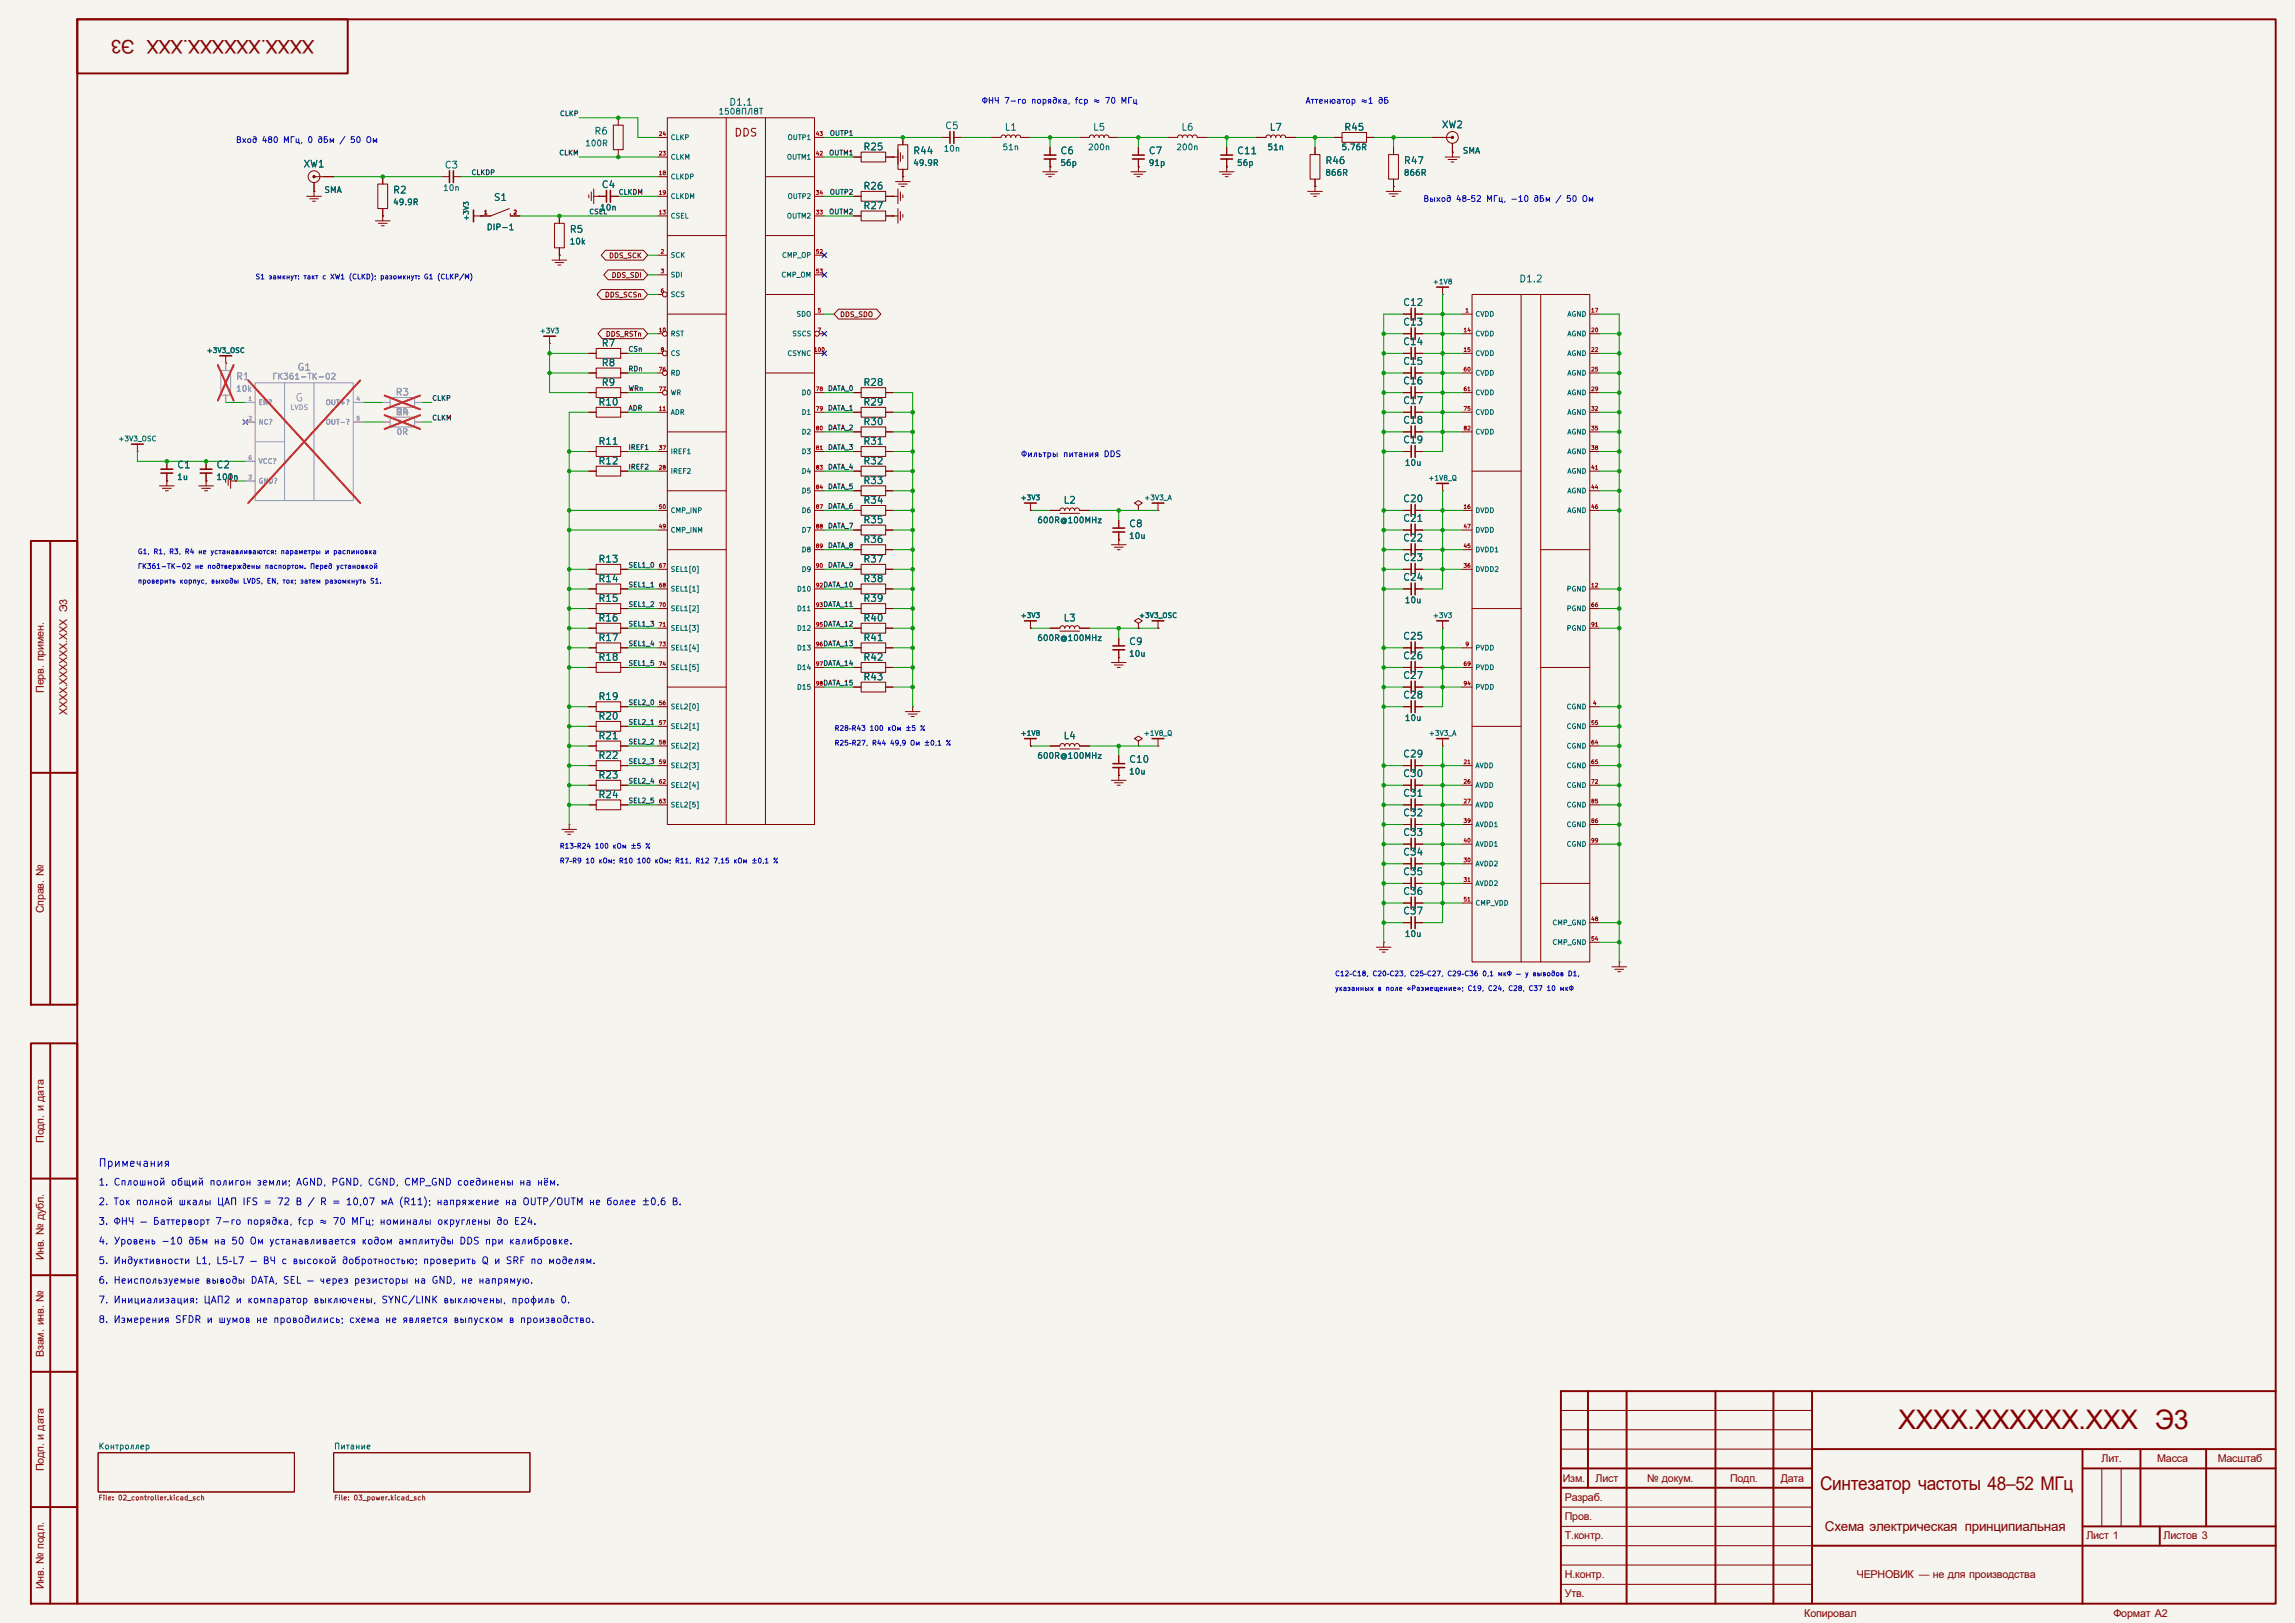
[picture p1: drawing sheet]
<svg xmlns="http://www.w3.org/2000/svg" width="594mm" height="420mm" viewBox="0 0 594 420" stroke-linecap="round" stroke-linejoin="round" font-family="sans-serif">
<defs><g id="words">
<text font-size="7" fill="#840000" x="491.3" y="369.7">ХХХХ.ХХХХХХ.ХХХ Э3</text>
<g font-size="4.9" fill="#840000">
<text x="81.4" y="10.4" transform="rotate(-180 81.4 10.4)">ХХХХ.ХХХХХХ.ХХХ Э3</text>
<text x="471.1" y="385.5">Синтезатор частоты 48–52 МГц</text>
</g>
<text font-size="3.5" fill="#840000" x="472.3" y="396.1">Схема электрическая принципиальная</text>
<g font-size="2.8" fill="#840000">
<text x="11.4" y="179.3" transform="rotate(-90 11.4 179.3)">Перв. примен.</text>
<text x="17.4" y="185.1" transform="rotate(-90 17.4 185.1)">ХХХХ.ХХХХХХ.ХХХ Э3</text>
<text x="11.4" y="236.3" transform="rotate(-90 11.4 236.3)">Справ. №</text>
<text x="11.4" y="295.7" transform="rotate(-90 11.4 295.7)">Подп. и дата</text>
<text x="11.4" y="326.2" transform="rotate(-90 11.4 326.2)">Инв. № дубл.</text>
<text x="11.4" y="351.2" transform="rotate(-90 11.4 351.2)">Взам. инв. №</text>
<text x="11.4" y="380.7" transform="rotate(-90 11.4 380.7)">Подп. и дата</text>
<text x="404.5" y="383.4">Изм.</text>
<text x="413" y="383.4">Лист</text>
<text x="426.4" y="383.4">№ докум.</text>
<text x="447.8" y="383.4">Подп.</text>
<text x="460.9" y="383.4">Дата</text>
<text x="543.9" y="378.4">Лит.</text>
<text x="558.4" y="378.4">Масса</text>
<text x="574" y="378.4">Масштаб</text>
<text x="405" y="388.4">Разраб.</text>
<text x="405" y="393.4">Пров.</text>
<text x="405" y="398.4">Т.контр.</text>
<text x="540" y="398.4">Лист 1</text>
<text x="560" y="398.4">Листов 3</text>
<text x="11.4" y="411.2" transform="rotate(-90 11.4 411.2)">Инв. № подл.</text>
<text x="405" y="408.4">Н.контр.</text>
<text x="405" y="413.4">Утв.</text>
<text x="480.6" y="408.4">ЧЕРНОВИК — не для производства</text>
<text x="467" y="418.4">Копировал</text>
<text x="547" y="418.4">Формат A2</text>
</g>
<text font-size="2" fill="#840000" x="189.9" y="35.8">DDS</text>
<text font-size="2" fill="#9c9b98" x="76.3" y="104.4">G</text>
<text font-size="2" fill="#0000c2" x="25.3" y="302.4">Примечания</text>
<g font-size="1.8" fill="#006464">
<text x="188.6" y="27.8">D1.1</text>
<text x="153.7" y="35.3">R6</text>
<text x="244.5" y="33.9">C5</text>
<text x="259.9" y="34.2">L1</text>
<text x="282.7" y="34.2">L5</text>
<text x="305.6" y="34.2">L6</text>
<text x="328.5" y="34.2">L7</text>
<text x="347.8" y="34.2">R45</text>
<text x="373" y="33.6">XW2</text>
<text x="223.3" y="39.3">R25</text>
<text x="236.2" y="40.3">R44</text>
<text x="274.3" y="40.3">C6</text>
<text x="297.2" y="40.3">C7</text>
<text x="320" y="40.3">C11</text>
<text x="78.4" y="43.8">XW1</text>
<text x="114.9" y="44">C3</text>
<text x="342.9" y="42.9">R46</text>
<text x="363.2" y="42.9">R47</text>
<text x="101.6" y="50.5">R2</text>
<text x="127.7" y="52.4">S1</text>
<text x="155.6" y="49.1">C4</text>
<text x="223.3" y="49.5">R26</text>
<text x="223.3" y="54.6">R27</text>
<text x="147.3" y="60.7">R5</text>
<text x="393.1" y="73.5">D1.2</text>
<text x="363" y="79.6">C12</text>
<text x="363" y="89.7">C14</text>
<text x="363" y="84.7">C13</text>
<text x="155.6" y="90.1">R7</text>
<text x="155.6" y="95.2">R8</text>
<text x="363" y="94.8">C15</text>
<text x="155.6" y="100.3">R9</text>
<text x="223.3" y="100.3">R28</text>
<text x="363" y="99.9">C16</text>
<text x="154.7" y="105.4">R10</text>
<text x="223.3" y="105.4">R29</text>
<text x="363" y="105">C17</text>
<text x="223.3" y="110.4">R30</text>
<text x="363" y="110.1">C18</text>
<text x="154.7" y="115.5">R11</text>
<text x="223.3" y="115.5">R31</text>
<text x="363" y="115.1">C19</text>
<text x="45.7" y="121.6">C1</text>
<text x="55.9" y="121.6">C2</text>
<text x="154.7" y="120.6">R12</text>
<text x="223.3" y="120.6">R32</text>
<text x="223.3" y="125.7">R33</text>
<text x="223.3" y="130.8">R34</text>
<text x="275.1" y="130.8">L2</text>
<text x="363" y="130.4">C20</text>
<text x="223.3" y="135.8">R35</text>
<text x="292.1" y="136.9">C8</text>
<text x="363" y="135.5">C21</text>
<text x="223.3" y="140.9">R36</text>
<text x="363" y="140.5">C22</text>
<text x="154.7" y="146">R13</text>
<text x="223.3" y="146">R37</text>
<text x="363" y="145.6">C23</text>
<text x="154.7" y="151.1">R14</text>
<text x="223.3" y="151.1">R38</text>
<text x="363" y="150.7">C24</text>
<text x="154.7" y="156.2">R15</text>
<text x="154.7" y="161.2">R16</text>
<text x="223.3" y="156.2">R39</text>
<text x="223.3" y="161.2">R40</text>
<text x="275.1" y="161.2">L3</text>
<text x="154.7" y="166.3">R17</text>
<text x="223.3" y="166.3">R41</text>
<text x="292.1" y="167.3">C9</text>
<text x="363" y="165.9">C25</text>
<text x="154.7" y="171.4">R18</text>
<text x="223.3" y="171.4">R42</text>
<text x="363" y="171">C26</text>
<text x="223.3" y="176.5">R43</text>
<text x="363" y="176.1">C27</text>
<text x="154.7" y="181.6">R19</text>
<text x="363" y="181.2">C28</text>
<text x="154.7" y="186.6">R20</text>
<text x="154.7" y="191.7">R21</text>
<text x="275.1" y="191.7">L4</text>
<text x="154.7" y="196.8">R22</text>
<text x="292.1" y="197.8">C10</text>
<text x="363" y="196.4">C29</text>
<text x="154.7" y="201.9">R23</text>
<text x="363" y="201.5">C30</text>
<text x="154.7" y="207">R24</text>
<text x="363" y="206.6">C31</text>
<text x="363" y="211.7">C32</text>
<text x="363" y="216.7">C33</text>
<text x="363" y="221.8">C34</text>
<text x="363" y="226.9">C35</text>
<text x="363" y="232">C36</text>
<text x="363" y="237.1">C37</text>
</g>
<g font-size="1.8" fill="#939391">
<text x="60.9" y="98.8">R1</text>
<text x="76.8" y="96.3">G1</text>
<text x="102.2" y="107.9">R4</text>
<text x="102.2" y="102.8">R3</text>
</g>
<g font-size="1.8" fill="#0000c2">
<text x="25.3" y="307.2">1. Сплошной общий полигон земли; AGND, PGND, CGND, CMP_GND соединены на нём.</text>
<text x="25.3" y="312.3">2. Ток полной шкалы ЦАП IFS = 72 В / R = 10,07 мА (R11); напряжение на OUTP/OUTM не более ±0,6 В.</text>
<text x="25.3" y="317.4">3. ФНЧ — Баттерворт 7-го порядка, fср ≈ 70 МГц; номиналы округлены до E24.</text>
<text x="25.3" y="322.5">4. Уровень −10 дБм на 50 Ом устанавливается кодом амплитуды DDS при калибровке.</text>
<text x="25.3" y="327.5">5. Индуктивности L1, L5–L7 — ВЧ с высокой добротностью; проверить Q и SRF по моделям.</text>
<text x="25.3" y="332.6">6. Неиспользуемые выводы DATA, SEL — через резисторы на GND, не напрямую.</text>
<text x="25.3" y="337.7">7. Инициализация: ЦАП2 и компаратор выключены, SYNC/LINK выключены, профиль 0.</text>
<text x="25.3" y="342.8">8. Измерения SFDR и шумов не проводились; схема не является выпуском в производство.</text>
</g>
<g font-size="1.5" fill="#0000c2">
<text x="253.9" y="27.2">ФНЧ 7-го порядка, fср ≈ 70 МГц</text>
<text x="337.8" y="27.2">Аттенюатор ≈1 дБ</text>
<text x="60.9" y="37.4">Вход 480 МГц, 0 дБм / 50 Ом</text>
<text x="368.2" y="52.6">Выход 48–52 МГц, −10 дБм / 50 Ом</text>
<text x="264.1" y="118.6">Фильтры питания DDS</text>
</g>
<g font-size="1.5" fill="#006464">
<text x="185.8" y="30">1508ПЛ8Т</text>
<text x="151.3" y="38.2">100R</text>
<text x="244.1" y="39.6">10n</text>
<text x="259.3" y="39.2">51n</text>
<text x="281.5" y="39.2">200n</text>
<text x="304.3" y="39.2">200n</text>
<text x="327.9" y="39.2">51n</text>
<text x="347.1" y="39.2">5.76R</text>
<text x="378.4" y="40.1">SMA</text>
<text x="236.2" y="43.3">49.9R</text>
<text x="274.3" y="43.3">56p</text>
<text x="297.2" y="43.3">91p</text>
<text x="320" y="43.3">56p</text>
<text x="342.9" y="45.8">866R</text>
<text x="363.2" y="45.8">866R</text>
<text x="83.8" y="50.3">SMA</text>
<text x="101.6" y="53.5">49.9R</text>
<text x="114.5" y="49.8">10n</text>
<text x="125.8" y="59.9">DIP-1</text>
<text x="155.2" y="54.9">10n</text>
<text x="147.3" y="63.6">10k</text>
<text x="45.7" y="124.6">1u</text>
<text x="55.9" y="124.6">100n</text>
<text x="363.5" y="120.9">10u</text>
<text x="268.3" y="135.8">600R@100MHz</text>
<text x="292.1" y="139.8">10u</text>
<text x="363.5" y="156.5">10u</text>
<text x="268.3" y="166.2">600R@100MHz</text>
<text x="292.1" y="170.3">10u</text>
<text x="363.5" y="186.9">10u</text>
<text x="268.3" y="196.7">600R@100MHz</text>
<text x="292.1" y="200.8">10u</text>
<text x="363.5" y="242.8">10u</text>
<text x="25.3" y="375.4">Контроллер</text>
<text x="86.3" y="375.4">Питание</text>
</g>
<g font-size="1.5" fill="#939391">
<text x="60.9" y="101.7">10k</text>
<text x="70.3" y="98.6">ГК361-ТК-02</text>
<text x="102.5" y="107.8">0R</text>
<text x="102.5" y="112.9">0R</text>
</g>
<g font-size="1.3" fill="#0f0f0f">
<text x="144.8" y="30.4">CLKP</text>
<text x="214.6" y="35.4">OUTP1</text>
<text x="144.6" y="40.5">CLKM</text>
<text x="214.5" y="40.5">OUTM1</text>
<text x="121.9" y="45.6">CLKDP</text>
<text x="160" y="50.7">CLKDM</text>
<text x="214.6" y="50.7">OUTP2</text>
<text x="152.4" y="55.8">CSEL</text>
<text x="214.5" y="55.8">OUTM2</text>
<text x="162.5" y="91.3">CSn</text>
<text x="162.5" y="96.4">RDn</text>
<text x="162.5" y="101.5">WRn</text>
<text x="214.2" y="101.5">DATA_0</text>
<text x="111.7" y="104">CLKP</text>
<text x="162.5" y="106.6">ADR</text>
<text x="214.2" y="106.6">DATA_1</text>
<text x="111.7" y="109.1">CLKM</text>
<text x="214.2" y="111.6">DATA_2</text>
<text x="162.5" y="116.7">IREF1</text>
<text x="214.2" y="116.7">DATA_3</text>
<text x="162.5" y="121.8">IREF2</text>
<text x="214.2" y="121.8">DATA_4</text>
<text x="214.2" y="126.9">DATA_5</text>
<text x="214.2" y="132">DATA_6</text>
<text x="214.2" y="137">DATA_7</text>
<text x="214.2" y="142.1">DATA_8</text>
<text x="162.5" y="147.2">SEL1_0</text>
<text x="214.2" y="147.2">DATA_9</text>
<text x="162.5" y="152.3">SEL1_1</text>
<text x="213" y="152.3">DATA_10</text>
<text x="162.5" y="157.4">SEL1_2</text>
<text x="213" y="157.4">DATA_11</text>
<text x="162.5" y="162.4">SEL1_3</text>
<text x="162.5" y="167.5">SEL1_4</text>
<text x="213" y="167.5">DATA_13</text>
<text x="213" y="162.4">DATA_12</text>
<text x="162.5" y="172.6">SEL1_5</text>
<text x="213" y="172.6">DATA_14</text>
<text x="213" y="177.7">DATA_15</text>
<text x="162.5" y="182.8">SEL2_0</text>
<text x="162.5" y="187.8">SEL2_1</text>
<text x="162.5" y="192.9">SEL2_2</text>
<text x="162.5" y="198">SEL2_3</text>
<text x="162.5" y="203.1">SEL2_4</text>
<text x="162.5" y="208.2">SEL2_5</text>
</g>
<g font-size="1.3" fill="#006464">
<text x="173.5" y="41.6">CLKM</text>
<text x="173.5" y="36.5">CLKP</text>
<text x="203.5" y="41.6">OUTM1</text>
<text x="203.7" y="36.5">OUTP1</text>
<text x="173.5" y="46.7">CLKDP</text>
<text x="173.5" y="51.8">CLKDM</text>
<text x="203.7" y="51.8">OUTP2</text>
<text x="121.6" y="57.3" transform="rotate(-90 121.6 57.3)">+3V3</text>
<text x="173.5" y="56.8">CSEL</text>
<text x="203.5" y="56.8">OUTM2</text>
<text x="173.5" y="67">SCK</text>
<text x="202.3" y="67">CMP_OP</text>
<text x="173.5" y="72.1">SDI</text>
<text x="173.5" y="77.2">SCS</text>
<text x="202.1" y="72.1">CMP_OM</text>
<text x="370.7" y="73.9">+1V8</text>
<text x="206" y="82.2">SDO</text>
<text x="381.7" y="82.2">CVDD</text>
<text x="405.5" y="82.2">AGND</text>
<text x="139.6" y="86.6">+3V3</text>
<text x="173.5" y="87.3">RST</text>
<text x="204.9" y="87.3">SSCS</text>
<text x="381.7" y="87.3">CVDD</text>
<text x="405.5" y="87.3">AGND</text>
<text x="53.4" y="91.6">+3V3_OSC</text>
<text x="173.5" y="92.4">CS</text>
<text x="203.7" y="92.4">CSYNC</text>
<text x="381.7" y="92.4">CVDD</text>
<text x="405.5" y="92.4">AGND</text>
<text x="173.5" y="97.5">RD</text>
<text x="381.7" y="97.5">CVDD</text>
<text x="405.5" y="97.5">AGND</text>
<text x="173.5" y="107.6">ADR</text>
<text x="173.5" y="102.6">WR</text>
<text x="207.4" y="102.6">D0</text>
<text x="207.4" y="107.6">D1</text>
<text x="381.7" y="102.6">CVDD</text>
<text x="381.7" y="107.6">CVDD</text>
<text x="405.5" y="102.6">AGND</text>
<text x="405.5" y="107.6">AGND</text>
<text x="207.4" y="112.7">D2</text>
<text x="381.7" y="112.7">CVDD</text>
<text x="405.5" y="112.7">AGND</text>
<text x="30.5" y="114.5">+3V3_OSC</text>
<text x="173.5" y="117.8">IREF1</text>
<text x="207.4" y="117.8">D3</text>
<text x="405.5" y="117.8">AGND</text>
<text x="173.5" y="122.9">IREF2</text>
<text x="207.4" y="122.9">D4</text>
<text x="369.6" y="124.7">+1V8_Q</text>
<text x="405.5" y="122.9">AGND</text>
<text x="207.4" y="128">D5</text>
<text x="264" y="129.7">+3V3</text>
<text x="296" y="129.7">+3V3_A</text>
<text x="405.5" y="128">AGND</text>
<text x="173.5" y="133">CMP_INP</text>
<text x="207.4" y="133">D6</text>
<text x="381.7" y="133">DVDD</text>
<text x="405.5" y="133">AGND</text>
<text x="173.5" y="138.1">CMP_INM</text>
<text x="207.4" y="138.1">D7</text>
<text x="207.4" y="143.2">D8</text>
<text x="381.7" y="143.2">DVDD1</text>
<text x="381.7" y="138.1">DVDD</text>
<text x="173.5" y="148.3">SEL1[0]</text>
<text x="207.4" y="148.3">D9</text>
<text x="381.7" y="148.3">DVDD2</text>
<text x="173.5" y="153.4">SEL1[1]</text>
<text x="206.1" y="153.4">D10</text>
<text x="405.4" y="153.4">PGND</text>
<text x="173.5" y="158.4">SEL1[2]</text>
<text x="206.1" y="158.4">D11</text>
<text x="264" y="160.2">+3V3</text>
<text x="294.7" y="160.2">+3V3_OSC</text>
<text x="370.7" y="160.2">+3V3</text>
<text x="405.4" y="158.4">PGND</text>
<text x="173.5" y="163.5">SEL1[3]</text>
<text x="206.1" y="163.5">D12</text>
<text x="405.4" y="163.5">PGND</text>
<text x="173.5" y="168.6">SEL1[4]</text>
<text x="173.5" y="173.7">SEL1[5]</text>
<text x="206.1" y="168.6">D13</text>
<text x="206.1" y="173.7">D14</text>
<text x="381.7" y="168.6">PVDD</text>
<text x="381.7" y="173.7">PVDD</text>
<text x="206.1" y="178.8">D15</text>
<text x="381.7" y="178.8">PVDD</text>
<text x="173.5" y="183.8">SEL2[0]</text>
<text x="405.4" y="183.8">CGND</text>
<text x="173.5" y="188.9">SEL2[1]</text>
<text x="264" y="190.7">+1V8</text>
<text x="295.9" y="190.7">+1V8_Q</text>
<text x="369.7" y="190.7">+3V3_A</text>
<text x="405.4" y="188.9">CGND</text>
<text x="173.5" y="194">SEL2[2]</text>
<text x="405.4" y="194">CGND</text>
<text x="173.5" y="199.1">SEL2[3]</text>
<text x="381.7" y="199.1">AVDD</text>
<text x="405.4" y="199.1">CGND</text>
<text x="173.5" y="204.2">SEL2[4]</text>
<text x="173.5" y="209.2">SEL2[5]</text>
<text x="381.7" y="204.2">AVDD</text>
<text x="381.7" y="209.2">AVDD</text>
<text x="405.4" y="204.2">CGND</text>
<text x="405.4" y="209.2">CGND</text>
<text x="381.7" y="214.3">AVDD1</text>
<text x="405.4" y="214.3">CGND</text>
<text x="381.7" y="219.4">AVDD1</text>
<text x="405.4" y="219.4">CGND</text>
<text x="381.7" y="224.5">AVDD2</text>
<text x="381.7" y="229.6">AVDD2</text>
<text x="381.7" y="234.6">CMP_VDD</text>
<text x="401.7" y="239.7">CMP_GND</text>
<text x="401.7" y="244.8">CMP_GND</text>
</g>
<g font-size="1.3" fill="#840000">
<text x="157.5" y="67.1">DDS_SCK</text>
<text x="156.4" y="77.3">DDS_SCSn</text>
<text x="158.2" y="72.2">DDS_SDI</text>
<text x="217.3" y="82.3">DDS_SDO</text>
<text x="156.7" y="87.4">DDS_RSTn</text>
</g>
<g font-size="1.3" fill="#0000c2">
<text x="66" y="72.6">S1 замкнут: такт с XW1 (CLKD); разомкнут: G1 (CLKP/M)</text>
<text x="35.5" y="143.7">G1, R1, R3, R4 не устанавливаются: параметры и распиновка</text>
<text x="35.5" y="147.5">ГК361-ТК-02 не подтверждены паспортом. Перед установкой</text>
<text x="35.5" y="151.3">проверить корпус, выходы LVDS, EN, ток; затем разомкнуть S1.</text>
<text x="215.9" y="189.4">R28–R43 100 кОм ±5 %</text>
<text x="215.9" y="193.2">R25–R27, R44 49,9 Ом ±0,1 %</text>
<text x="144.8" y="219.9">R13–R24 100 кОм ±5 %</text>
<text x="144.8" y="223.7">R7–R9 10 кОм; R10 100 кОм; R11, R12 7,15 кОм ±0,1 %</text>
<text x="345.4" y="252.9">C12–C18, C20–C23, C25–C27, C29–C36 0,1 мкФ — у выводов D1,</text>
<text x="345.4" y="256.7">указанных в поле «Размещение»; C19, C24, C28, C37 10 мкФ</text>
</g>
<g font-size="1.3" fill="#939391">
<text x="66.8" y="105.1">EN?</text>
<text x="84.2" y="105.1">OUT+?</text>
<text x="66.8" y="110.2">NC?</text>
<text x="84.2" y="110.2">OUT-?</text>
<text x="66.8" y="125.4">GND?</text>
<text x="66.8" y="120.3">VCC?</text>
</g>
<text font-size="1.3" fill="#9c9b98" x="75" y="106.4">LVDS</text>
<g font-size="1.3" fill="#725600">
<text x="25.4" y="388.5">File: 02_controller.kicad_sch</text>
<text x="86.3" y="388.5">File: 03_power.kicad_sch</text>
</g>
<g font-size="1" fill="#a90000">
<text x="170.4" y="35.4">24</text>
<text x="211" y="35.4">43</text>
<text x="170.4" y="40.5">23</text>
<text x="211" y="40.5">42</text>
<text x="170.4" y="45.5">18</text>
<text x="170.4" y="50.6">19</text>
<text x="211" y="50.6">34</text>
<text x="125.2" y="55.7">1</text>
<text x="132.8" y="55.7">2</text>
<text x="170.4" y="55.7">13</text>
<text x="211" y="55.7">33</text>
<text x="170.9" y="65.9">2</text>
<text x="211" y="65.9">52</text>
<text x="170.9" y="70.9">3</text>
<text x="211" y="70.9">53</text>
<text x="170.9" y="76">6</text>
<text x="211.5" y="81.1">5</text>
<text x="379.2" y="81.1">1</text>
<text x="411.7" y="81.1">17</text>
<text x="170.4" y="86.2">10</text>
<text x="211.5" y="86.2">7</text>
<text x="378.7" y="86.2">14</text>
<text x="411.7" y="86.2">20</text>
<text x="170.9" y="91.3">8</text>
<text x="210.6" y="91.3">100</text>
<text x="378.7" y="91.3">15</text>
<text x="411.7" y="91.3">22</text>
<text x="170.4" y="96.3">76</text>
<text x="170.4" y="101.4">77</text>
<text x="211" y="101.4">78</text>
<text x="378.7" y="96.3">60</text>
<text x="378.7" y="101.4">61</text>
<text x="411.7" y="96.3">25</text>
<text x="411.7" y="101.4">29</text>
<text x="170.4" y="106.5">11</text>
<text x="211" y="106.5">79</text>
<text x="378.7" y="106.5">75</text>
<text x="411.7" y="106.5">32</text>
<text x="211" y="111.6">80</text>
<text x="378.7" y="111.6">82</text>
<text x="411.7" y="111.6">35</text>
<text x="170.4" y="116.7">37</text>
<text x="211" y="116.7">81</text>
<text x="411.7" y="116.7">38</text>
<text x="170.4" y="121.7">28</text>
<text x="211" y="121.7">83</text>
<text x="411.7" y="121.7">41</text>
<text x="170.4" y="131.9">50</text>
<text x="211" y="126.8">84</text>
<text x="211" y="131.9">87</text>
<text x="378.7" y="131.9">16</text>
<text x="411.7" y="126.8">44</text>
<text x="411.7" y="131.9">46</text>
<text x="170.4" y="137">49</text>
<text x="211" y="137">88</text>
<text x="378.7" y="137">47</text>
<text x="211" y="142.1">89</text>
<text x="378.7" y="142.1">45</text>
<text x="170.4" y="147.1">67</text>
<text x="211" y="147.1">90</text>
<text x="378.7" y="147.1">36</text>
<text x="170.4" y="152.2">68</text>
<text x="211" y="152.2">92</text>
<text x="411.7" y="152.2">12</text>
<text x="170.4" y="157.3">70</text>
<text x="211" y="157.3">93</text>
<text x="411.7" y="157.3">66</text>
<text x="170.4" y="162.4">71</text>
<text x="170.4" y="167.5">73</text>
<text x="211" y="162.4">95</text>
<text x="211" y="167.5">96</text>
<text x="379.2" y="167.5">9</text>
<text x="411.7" y="162.4">91</text>
<text x="170.4" y="172.5">74</text>
<text x="211" y="172.5">97</text>
<text x="378.7" y="172.5">69</text>
<text x="211" y="177.6">98</text>
<text x="378.7" y="177.6">94</text>
<text x="170.4" y="182.7">56</text>
<text x="412.2" y="182.7">4</text>
<text x="170.4" y="187.8">57</text>
<text x="411.7" y="187.8">55</text>
<text x="170.4" y="192.9">58</text>
<text x="170.4" y="197.9">59</text>
<text x="378.7" y="197.9">21</text>
<text x="411.7" y="192.9">64</text>
<text x="411.7" y="197.9">65</text>
<text x="170.4" y="203">62</text>
<text x="378.7" y="203">26</text>
<text x="411.7" y="203">72</text>
<text x="170.4" y="208.1">63</text>
<text x="378.7" y="208.1">27</text>
<text x="411.7" y="208.1">85</text>
<text x="378.7" y="213.2">39</text>
<text x="411.7" y="213.2">86</text>
<text x="378.7" y="218.3">40</text>
<text x="411.7" y="218.3">99</text>
<text x="378.7" y="223.3">30</text>
<text x="378.7" y="228.4">31</text>
<text x="378.7" y="233.5">51</text>
<text x="411.7" y="238.6">48</text>
<text x="411.7" y="243.7">54</text>
</g>
<g font-size="1" fill="#a5a4a2">
<text x="64.2" y="104">1</text>
<text x="92.1" y="104">4</text>
<text x="64.2" y="109">2</text>
<text x="92.1" y="109">5</text>
<text x="64.2" y="119.2">6</text>
<text x="64.2" y="124.3">3</text>
</g>
</g></defs>
<path d="M0 0h594v420h-594z" fill="#f5f4ef" stroke="#f5f4ef" stroke-width=".26"/>
<g fill="none" stroke="#840000" stroke-width=".5">
<path d="M20 5h569v410h-569zM20 5h70v14h-70zM8 140h12v120h-12zM13 140v120M8 200h12M8 270h12v145h-12zM13 270v145M8 305h12M8 330h12M8 355h12M411 360v25M421 360v55"/>
<path d="M444 360v55M459 360v55M469 360v55M589 360h-185v55M404 380h65M469 375h120M539 380h50M539 375v40M554 375v20M571 375v20M8 390h12M404 385h65"/>
<path d="M469 400h120M539 395h50M559 395v5"/>
</g>
<g fill="none" stroke="#840000" stroke-width=".26">
<path d="M158.7 32.4h2.6v6.3h-2.6zM160 30.5v1.9M160 38.7v1.9M170.2 35.6h2.5M172.7 30.5h38.1v182.9h-38.1zM188 30.5v182.9M198.1 30.5v182.9M210.8 35.6h2.6M222.9 39.4h6.3v2.5h-6.3zM232.4 37.5h2.5v6.3h-2.5zM232.4 38.7v3.8M233 39.5v2.3"/>
<path d="M233.7 35.6v1.9M243.8 35.6h2.1M246.9 35.6h2M256.5 35.6h2.6l.2-.5 .4-.2 .5 .2 .1 .5 .2-.5 .5-.2 .4 .2 .2 .5 .2-.5 .5-.2 .4 .2 .2 .5 .2-.5 .4-.2 .5 .2 .2 .5h2.5M271.8 38.1v2M279.4 35.6h2.5l.2-.5 .5-.2 .4 .2 .2 .5 .2-.5 .4-.2 .5 .2 .2 .5 .2-.5 .4-.2 .5 .2 .1 .5 .2-.5 .5-.2 .4 .2 .2 .5h2.6M294.6 38.1v2M302.3 35.6h2.5l.2-.5 .4-.2 .5 .2 .2 .5 .2-.5 .4-.2 .5 .2 .1 .5 .2-.5 .5-.2 .4 .2 .2 .5 .2-.5 .4-.2 .5 .2 .2 .5h2.5M317.5 38.1v2M325.1 35.6h2.6l.1-.5 .5-.2 .4 .2 .2 .5 .2-.5 .5-.2 .4 .2 .2 .5 .2-.5 .4-.2 .5 .2 .2 .5 .2-.5 .4-.2 .5 .2 .1 .5h2.6M340.4 38.1v1.9M345.4 35.6h1.9"/>
<path d="M347.3 34.3h6.4v2.5h-6.4zM353.7 35.6h1.9M360.7 38.1v1.9M370.8 35.6h4.8M375.9 39.4h.1M375.9 37.1v3.5M79.4 50.8h3.8M80.1 51.4h2.3M80.9 52.1h.8M81.3 49.5h.1M81.3 47.2v3.6M81.6 45.7h4.8"/>
<path d="M97.2 57.2h3.8M97.8 47.6h2.5v6.4h-2.5zM97.9 57.8h2.3M98.7 58.4h.7M99.1 55.9h.1M99.1 45.7v1.9M99.1 54v3.2M114.3 45.7h2M117.3 45.7h2.1M124.5 55.9h.1M131.8 54l-4.8 1.9h-4.4M132.1 55.2v.7h2.5"/>
<path d="M143.5 57.8h2.5v6.3h-2.5zM144.8 55.9v1.9M152.4 50.4v.8M153 49.7v2.2M153.7 50.8h3.3M153.7 48.9v3.8M154.9 50.8h.1M158 50.8h2M170.2 50.8h2.5M170.2 40.6h2.5M170.2 45.7h2.5M170.2 55.9h2.5"/>
<path d="M198.1 45.7h12.7M210.8 50.8h2.6M210.8 40.6h2.6M210.8 55.9h2.6M221 50.8h1.9M221 40.6h1.9M221 55.9h1.9M222.9 49.5h6.3v2.6h-6.3zM222.9 54.6h6.3v2.6h-6.3zM229.2 50.8h3.2M229.2 40.6h3.2M229.2 55.9h3.2"/>
<path d="M231.1 40.6h.1M231.1 50.8h.1M231.1 55.9h.1M231.8 47h3.8M232.4 48.9v3.8M232.4 54v3.8M232.5 47.6h2.3M233 49.7v2.2M233 54.7v2.3M233.3 48.3h.8M233.7 45.7h.1M233.7 40.3v.7"/>
<path d="M233.7 43.8v3.2M233.7 50.4v.8M233.7 55.5v.8M269.9 44.5h3.8M270.6 45.1h2.3M271.4 45.7h.8M271.8 43.2h.1M271.8 41.1v3.4M292.7 44.5h3.8M293.5 45.1h2.3M294.3 45.7h.7M294.6 43.2h.1"/>
<path d="M294.6 41.1v3.4M315.6 44.5h3.8M316.4 45.1h2.2M317.1 45.7h.8M317.5 43.2h.1M317.5 41.1v3.4M338.5 49.5h3.8M339.1 40h2.5v6.4h-2.5zM339.2 50.2h2.3M340 50.8h.7M340.4 48.3h.1M340.4 46.4v3.1"/>
<path d="M358.8 49.5h3.8M359.4 40h2.5v6.4h-2.5zM359.5 50.2h2.3M360.3 50.8h.8M360.7 48.3h.1M360.7 46.4v3.1M374 40.6h3.8M374.8 41.3h2.3M375.5 41.9h.8M142.9 67.3h3.8M143.6 67.9h2.3M144.4 68.6h.8"/>
<path d="M144.8 66h.1M144.8 64.1v3.2M155.6 74.9h10.9l1.1 1.3-1.1 1.3h-10.9l-1.1-1.3zM156.7 64.8h9.8l1.1 1.2-1.1 1.3h-9.8l-1.1-1.3zM157.4 69.8h9.1l1.1 1.3-1.1 1.3h-9.1l-1.1-1.3zM170.2 76.2h1.2M170.2 66h2.5M170.2 71.1h2.5M172.7 61h15.3M198.1 61h12.7M198.1 76.2h12.7M210.8 66h2.6"/>
<path d="M210.8 71.1h2.6M373.4 76.2h.1M373.4 74.3v1.9M381 76.2h30.5v172.7h-30.5zM393.7 76.2v172.7M398.8 76.2v172.7M58.4 94h.1M58.4 92.1v1.9M142.2 88.9h.1M142.2 87v1.9M152.4 96.5h1.9M152.4 91.4h1.9"/>
<path d="M154.3 90.2h6.4v2.5h-6.4zM154.3 95.3h6.4v2.5h-6.4zM155.9 85.1h10.6l1.1 1.3-1.1 1.2h-10.6l-1.1-1.2zM160.7 96.5h1.9M160.7 91.4h1.9M170.2 96.5h1.2M170.2 91.4h1.2M170.2 86.4h1.2M172.7 81.3h15.3M198.1 96.5h12.7M210.8 91.4h2.6M210.8 81.3h2.6"/>
<path d="M212.1 86.4h1.3M217 80h9.9l1.1 1.3-1.1 1.3h-9.9l-1.1-1.3zM363.2 96.5h2.1M363.2 91.4h2.1M363.2 86.4h2.1M363.2 81.3h2.1M366.3 96.5h2M366.3 91.4h2M366.3 86.4h2M366.3 81.3h2M378.5 96.5h2.5M378.5 91.4h2.5"/>
<path d="M378.5 86.4h2.5M378.5 81.3h2.5M411.5 96.5h2.5M411.5 91.4h2.5M411.5 86.4h2.5M411.5 81.3h2.5M35.6 116.8h.1M35.6 114.9v1.9M43.2 119.4v2M53.3 119.4v2M152.4 101.6h1.9M152.4 106.7h1.9"/>
<path d="M152.4 116.8h1.9M154.3 100.3h6.4v2.6h-6.4zM154.3 115.6h6.4v2.5h-6.4zM154.3 105.4h6.4v2.6h-6.4zM160.7 101.6h1.9M160.7 106.7h1.9M160.7 116.8h1.9M170.2 101.6h1.2M170.2 106.7h2.5M170.2 116.8h2.5M172.7 111.8h15.3M210.8 101.6h2.6"/>
<path d="M210.8 106.7h2.6M210.8 116.8h2.6M210.8 111.8h2.6M221 101.6h1.9M221 106.7h1.9M221 116.8h1.9M221 111.8h1.9M222.9 110.5h6.3v2.5h-6.3zM222.9 105.4h6.3v2.6h-6.3zM222.9 100.3h6.3v2.6h-6.3zM222.9 115.6h6.3v2.5h-6.3zM229.2 101.6h1.9"/>
<path d="M229.2 106.7h1.9M229.2 116.8h1.9M229.2 111.8h1.9M363.2 101.6h2.1M363.2 106.7h2.1M363.2 116.8h2.1M363.2 111.8h2.1M366.3 101.6h2M366.3 106.7h2M366.3 116.8h2M366.3 111.8h2M378.5 101.6h2.5"/>
<path d="M378.5 106.7h2.5M378.5 111.8h2.5M411.5 101.6h2.5M411.5 106.7h2.5M411.5 116.8h2.5M411.5 111.8h2.5M41.3 125.7h3.8M42 126.4h2.3M42.8 127h.8M43.2 124.5h.1M43.2 122.4v3.3M51.4 125.7h3.8"/>
<path d="M52.2 126.4h2.3M53 127h.7M53.3 124.5h.1M53.3 122.4v3.3M58.4 124.1v.7M59.1 123.3v2.3M59.7 122.6v3.8M59.7 124.5h1.3M61 124.5h.1M152.4 121.9h1.9M154.3 120.7h6.4v2.5h-6.4zM160.7 121.9h1.9"/>
<path d="M170.2 132.1h2.5M170.2 137.2h2.5M170.2 121.9h2.5M172.7 127h15.3M210.8 132.1h2.6M210.8 137.2h2.6M210.8 127h2.6M210.8 121.9h2.6M221 132.1h1.9M221 137.2h1.9M221 127h1.9M221 121.9h1.9"/>
<path d="M222.9 120.7h6.3v2.5h-6.3zM222.9 125.7h6.3v2.6h-6.3zM222.9 130.8h6.3v2.6h-6.3zM222.9 135.9h6.3v2.5h-6.3zM229.2 132.1h1.9M229.2 137.2h1.9M229.2 127h1.9M229.2 121.9h1.9M266.7 132.1h.1M266.7 130.2v1.9M271.8 132.1h2.5l.2-.5 .5-.2 .4 .2 .2 .5 .2-.5 .4-.2 .5 .2 .2 .5 .1-.5 .5-.2 .4 .2 .2 .5 .2-.5 .5-.2 .4 .2 .2 .5h2.5M274.3 132.8h5.1"/>
<path d="M289.6 139.7h.1M289.6 134.6v2.1M289.6 137.7v3.3M294.6 130.8l1.1-.6-1.1-.7-1 .7 1 .6v1.3M294.6 132.1h.1M299.7 132.1h.1M299.7 130.2v1.9M363.2 132.1h2.1M363.2 137.2h2.1M366.3 132.1h2M366.3 137.2h2M373.4 127h.1"/>
<path d="M373.4 125.1v1.9M378.5 132.1h2.5M378.5 137.2h2.5M381 121.9h12.7M411.5 132.1h2.5M411.5 127h2.5M411.5 121.9h2.5M152.4 157.5h1.9M152.4 147.3h1.9M152.4 152.4h1.9M154.3 156.2h6.4v2.6h-6.4zM154.3 151.1h6.4v2.6h-6.4z"/>
<path d="M154.3 146.1h6.4v2.5h-6.4zM160.7 157.5h1.9M160.7 147.3h1.9M160.7 152.4h1.9M170.2 157.5h2.5M170.2 147.3h2.5M170.2 152.4h2.5M172.7 142.2h15.3M210.8 157.5h2.6M210.8 147.3h2.6M210.8 152.4h2.6M210.8 142.2h2.6"/>
<path d="M221 157.5h1.9M221 147.3h1.9M221 152.4h1.9M221 142.2h1.9M222.9 146.1h6.3v2.5h-6.3zM222.9 141h6.3v2.5h-6.3zM222.9 151.1h6.3v2.6h-6.3zM222.9 156.2h6.3v2.6h-6.3zM229.2 157.5h1.9M229.2 147.3h1.9M229.2 152.4h1.9M229.2 142.2h1.9"/>
<path d="M287.7 141h3.8M288.4 141.6h2.3M289.2 142.2h.7M363.2 147.3h2.1M363.2 152.4h2.1M363.2 142.2h2.1M366.3 147.3h2M366.3 152.4h2M366.3 142.2h2M378.5 147.3h2.5M378.5 142.2h2.5M381 157.5h12.7"/>
<path d="M398.8 142.2h12.7M411.5 157.5h2.5M411.5 152.4h2.5M152.4 172.7h1.9M152.4 162.6h1.9M152.4 167.6h1.9M154.3 166.4h6.4v2.5h-6.4zM154.3 161.3h6.4v2.5h-6.4zM154.3 171.5h6.4v2.5h-6.4zM160.7 172.7h1.9M160.7 162.6h1.9M160.7 167.6h1.9"/>
<path d="M170.2 172.7h2.5M170.2 162.6h2.5M170.2 167.6h2.5M172.7 177.8h15.3M210.8 177.8h2.6M210.8 172.7h2.6M210.8 162.6h2.6M210.8 167.6h2.6M221 177.8h1.9M221 172.7h1.9M221 162.6h1.9M221 167.6h1.9"/>
<path d="M222.9 161.3h6.3v2.5h-6.3zM222.9 176.5h6.3v2.6h-6.3zM222.9 171.5h6.3v2.5h-6.3zM222.9 166.4h6.3v2.5h-6.3zM229.2 177.8h1.9M229.2 172.7h1.9M229.2 162.6h1.9M229.2 167.6h1.9M266.7 162.6h.1M266.7 160.7v1.9M271.8 162.6h2.5l.2-.5 .5-.2 .4 .2 .2 .5 .2-.5 .4-.2 .5 .2 .2 .5 .1-.5 .5-.2 .4 .2 .2 .5 .2-.5 .5-.2 .4 .2 .2 .5h2.5M274.3 163.3h5.1"/>
<path d="M287.7 171.5h3.8M288.4 172.1h2.3M289.2 172.7h.7M289.6 170.2h.1M289.6 165.1v2M289.6 168.1v3.4M294.6 161.3l1.1-.6-1.1-.7-1 .7 1 .6v1.3M294.6 162.6h.1M299.7 162.6h.1M299.7 160.7v1.9M363.2 177.8h2.1M363.2 172.7h2.1"/>
<path d="M363.2 167.6h2.1M366.3 177.8h2M366.3 172.7h2M366.3 167.6h2M373.4 162.6h.1M373.4 160.7v1.9M378.5 177.8h2.5M378.5 172.7h2.5M378.5 167.6h2.5M398.8 172.7h12.7M411.5 162.6h2.5M152.4 188h1.9"/>
<path d="M152.4 193h1.9M152.4 198.1h1.9M152.4 182.9h1.9M154.3 186.7h6.4v2.5h-6.4zM154.3 191.8h6.4v2.5h-6.4zM154.3 196.9h6.4v2.5h-6.4zM154.3 181.6h6.4v2.6h-6.4zM160.7 188h1.9M160.7 193h1.9M160.7 198.1h1.9M160.7 182.9h1.9M170.2 188h2.5"/>
<path d="M170.2 193h2.5M170.2 198.1h2.5M170.2 182.9h2.5M234.3 184.2h3.8M235.1 184.8h2.3M235.8 185.4h.8M236.2 182.9h.1M236.2 182.9v1.3M266.7 193h.1M266.7 191.1v1.9M271.8 193h2.5l.2-.4 .5-.2 .4 .2 .2 .4 .2-.4 .4-.2 .5 .2 .2 .4 .1-.4 .5-.2 .4 .2 .2 .4 .2-.4 .5-.2 .4 .2 .2 .4h2.5M274.3 193.8h5.1"/>
<path d="M289.6 195.6v2M289.6 198.6v3.3M294.6 191.8l1.1-.7-1.1-.6-1 .6 1 .7v1.2M294.6 193h.1M299.7 193h.1M299.7 191.1v1.9M363.2 198.1h2.1M363.2 182.9h2.1M366.3 198.1h2M366.3 182.9h2M373.4 193h.1M373.4 191.1v1.9"/>
<path d="M378.5 198.1h2.5M381 188h12.7M411.5 188h2.5M411.5 193h2.5M411.5 198.1h2.5M411.5 182.9h2.5M145.4 214.6h3.8M146.2 215.3h2.3M146.9 215.9h.8M147.3 213.4h.1M147.3 213.4v1.2M152.4 203.2h1.9"/>
<path d="M152.4 208.3h1.9M154.3 201.9h6.4v2.6h-6.4zM154.3 207h6.4v2.6h-6.4zM160.7 203.2h1.9M160.7 208.3h1.9M170.2 203.2h2.5M170.2 208.3h2.5M287.7 201.9h3.8M288.4 202.6h2.3M289.2 203.2h.7M289.6 200.7h.1M363.2 203.2h2.1"/>
<path d="M363.2 208.3h2.1M363.2 213.4h2.1M363.2 218.4h2.1M366.3 203.2h2M366.3 208.3h2M366.3 213.4h2M366.3 218.4h2M378.5 203.2h2.5M378.5 208.3h2.5M378.5 213.4h2.5M378.5 218.4h2.5M411.5 203.2h2.5"/>
<path d="M411.5 208.3h2.5M411.5 213.4h2.5M411.5 218.4h2.5M363.2 228.6h2.1M363.2 238.8h2.1M363.2 223.5h2.1M363.2 233.7h2.1M366.3 228.6h2M366.3 238.8h2M366.3 223.5h2M366.3 233.7h2M378.5 228.6h2.5"/>
<path d="M378.5 223.5h2.5M378.5 233.7h2.5M398.8 228.6h12.7M411.5 238.8h2.5M356.2 245.1h3.8M357 245.7h2.3M357.8 246.4h.7M358.1 243.8h.1M358.1 243.8v1.3M411.5 243.8h2.5M417.2 250.2h3.8M418 250.8h2.2"/>
<path d="M418.7 251.5h.8M419.1 248.9h.1M419.1 248.9v1.3M25.4 375.9h50.8v10.2h-50.8zM86.4 375.9h50.8v10.2h-50.8zM404 375h65M404 370h65M404 365h65M544 380v15M549 380v15M404 400h65M404 395h65"/>
<path d="M404 390h65M404 410h65M404 405h65"/>
<circle cx="375.9" cy="35.6" r="1.52"/>
<circle cx="81.3" cy="45.7" r="1.52"/>
<circle cx="172.1" cy="76.2" r=".63"/>
<circle cx="172.1" cy="96.5" r=".63"/>
<circle cx="172.1" cy="91.4" r=".63"/>
<circle cx="172.1" cy="86.4" r=".63"/>
<circle cx="211.5" cy="86.4" r=".63"/>
<circle cx="172.1" cy="101.6" r=".63"/>
</g>
<g fill="none" stroke="#840000" stroke-width=".4">
<path d="M245.9 34v3.1M246.9 34v3.1M116.3 44.2v3M117.3 44.2v3M122.6 54.4v3M157 49.3v3M158 49.3v3M270.3 40.1h3M270.3 41.1h3M293.1 40.1h3.1M293.1 41.1h3.1M316 40.1h3"/>
<path d="M316 41.1h3M365.3 79.8v3M366.3 79.8v3M371.9 74.3h3M56.9 92.1h3M140.7 87h3.1M365.3 84.8v3.1M365.3 89.9v3.1M365.3 95v3M366.3 84.8v3.1M366.3 89.9v3.1M366.3 95v3"/>
<path d="M34 114.9h3.1M365.3 100.1v3M365.3 105.2v3M365.3 110.2v3.1M365.3 115.3v3.1M366.3 100.1v3M366.3 105.2v3M366.3 110.2v3.1M366.3 115.3v3.1M41.7 121.4h3M41.7 122.4h3M51.8 121.4h3.1"/>
<path d="M51.8 122.4h3.1M265.2 130.2h3M288 136.7h3.1M288 137.7h3.1M298.2 130.2h3M365.3 130.6v3M365.3 135.6v3.1M366.3 130.6v3M366.3 135.6v3.1M371.9 125.1h3M365.3 140.7v3.1M365.3 145.8v3"/>
<path d="M365.3 150.9v3M366.3 140.7v3.1M366.3 145.8v3M366.3 150.9v3M265.2 160.7h3M288 167.1h3.1M288 168.1h3.1M298.2 160.7h3M365.3 166.1v3.1M365.3 171.2v3M365.3 176.3v3M366.3 166.1v3.1"/>
<path d="M366.3 171.2v3M366.3 176.3v3M371.9 160.7h3M265.2 191.1h3M288 197.6h3.1M288 198.6h3.1M298.2 191.1h3M365.3 181.4v3M365.3 196.6v3M366.3 181.4v3M366.3 196.6v3M371.9 191.1h3"/>
<path d="M365.3 201.7v3M365.3 206.8v3M365.3 211.8v3.1M365.3 216.9v3.1M366.3 201.7v3M366.3 206.8v3M366.3 211.8v3.1M366.3 216.9v3.1M365.3 222v3M365.3 227.1v3M365.3 232.2v3M365.3 237.2v3.1"/>
<path d="M366.3 222v3M366.3 227.1v3M366.3 232.2v3M366.3 237.2v3.1"/>
</g>
<g fill="#840000" stroke="#840000" stroke-width=".26">
<circle cx="81.3" cy="45.7" r=".3"/>
<circle cx="375.9" cy="35.6" r=".3"/>
</g>
<g fill="none" stroke="#9c9b98" stroke-width=".26">
<path d="M57.1 95.9h2.6v6.3h-2.6zM58.4 94v1.9M66 99.1h25.4v30.4h-25.4zM73.7 99.1v30.4M81.3 99.1v30.4M58.4 102.2v1.9M63.1 108.8l.8 .8M63.5 104.1h2.5M63.5 109.2h2.5M63.5 119.4h2.5M63.9 108.8l-.8 .8M66 114.3h7.7"/>
<path d="M91.4 104.1h2.6M91.4 109.2h2.6M99.1 104.1h1.9M99.1 109.2h1.9M101 108h6.3v2.5h-6.3zM101 102.9h6.3v2.5h-6.3zM107.3 104.1h1.9M107.3 109.2h1.9M63.5 124.5h2.5"/>
</g>
<path d="M56.4 94.5l4.1 9.2M60.5 94.5l-4.1 9.2M64.2 98.4l29 31.8M93.2 98.4l-29 31.8M99.5 107.4l9.2 3.6M99.5 102.4l9.2 3.5M108.7 107.4l-9.2 3.6M108.7 102.4l-9.2 3.5" fill="none" stroke="#e12e31" stroke-width=".46"/>
<g fill="none" stroke="#009600" stroke-width=".26">
<path d="M149.9 30.5h15.2v5.1h5.1M213.4 35.6h30.4M248.9 35.6h7.6M266.7 35.6h12.7M271.8 35.6v2.5M289.6 35.6h12.7M294.6 35.6v2.5M312.4 35.6h12.7M317.5 35.6v2.5M335.3 35.6h10.1M340.4 35.6v2.5M355.6 35.6h15.2"/>
<path d="M360.7 35.6v2.5M86.4 45.7h27.9M119.4 45.7h50.8M134.6 55.9h35.6M149.9 40.6h20.3M160 50.8h10.2M213.4 55.9h7.6M213.4 50.8h7.6M213.4 40.6h7.6M167.6 66h2.6M167.6 71.1h2.6M167.6 76.2h2.6"/>
<path d="M373.4 76.2v40.6h-5.1M142.2 88.9v12.7h10.2M142.2 96.5h10.2M142.2 91.4h10.2M162.6 96.5h7.6M162.6 91.4h7.6M167.6 86.4h2.6M213.4 81.3h2.5M358.1 96.5h5.1M358.1 86.4h5.1M358.1 91.4h5.1M363.2 81.3h-5.1v162.5"/>
<path d="M368.3 96.5h10.2M368.3 86.4h10.2M368.3 91.4h10.2M368.3 81.3h10.2M414 96.5h5.1M414 86.4h5.1M414 91.4h5.1M414 81.3h5.1v167.6M35.6 116.8v2.6h27.9M58.4 104.1h5.1M94 104.1h5.1M94 109.2h5.1"/>
<path d="M109.2 104.1h2.6M109.2 109.2h2.6M147.3 116.8h5.1M152.4 106.7h-5.1v106.7M162.6 101.6h7.6M162.6 116.8h7.6M162.6 106.7h7.6M213.4 101.6h7.6M213.4 116.8h7.6M213.4 106.7h7.6M213.4 111.8h7.6M231.1 101.6h5.1v81.3"/>
<path d="M231.1 116.8h5.1M231.1 106.7h5.1M231.1 111.8h5.1M358.1 101.6h5.1M358.1 116.8h5.1M358.1 106.7h5.1M358.1 111.8h5.1M368.3 101.6h10.2M368.3 106.7h10.2M368.3 111.8h10.2M414 101.6h5.1M414 116.8h5.1"/>
<path d="M414 106.7h5.1M414 111.8h5.1M61 124.5h2.5M147.3 121.9h5.1M147.3 132.1h22.9M147.3 137.2h22.9M162.6 121.9h7.6M213.4 121.9h7.6M213.4 132.1h7.6M213.4 127h7.6M213.4 137.2h7.6M231.1 121.9h5.1"/>
<path d="M231.1 132.1h5.1M231.1 127h5.1M231.1 137.2h5.1M266.7 132.1h5.1M281.9 132.1h17.8M289.6 132.1v2.5M358.1 132.1h5.1M358.1 137.2h5.1M368.3 132.1h10.2M368.3 137.2h10.2M373.4 127v25.4h-5.1M414 121.9h5.1"/>
<path d="M414 132.1h5.1M414 127h5.1M147.3 152.4h5.1M147.3 157.5h5.1M147.3 147.3h5.1M162.6 152.4h7.6M162.6 157.5h7.6M162.6 147.3h7.6M213.4 152.4h7.6M213.4 157.5h7.6M213.4 147.3h7.6M213.4 142.2h7.6"/>
<path d="M231.1 152.4h5.1M231.1 157.5h5.1M231.1 147.3h5.1M231.1 142.2h5.1M358.1 152.4h5.1M358.1 147.3h5.1M358.1 142.2h5.1M368.3 147.3h10.2M368.3 142.2h10.2M414 152.4h5.1M414 157.5h5.1M147.3 172.7h5.1"/>
<path d="M147.3 167.6h5.1M147.3 162.6h5.1M162.6 172.7h7.6M162.6 167.6h7.6M162.6 162.6h7.6M213.4 172.7h7.6M213.4 177.8h7.6M213.4 167.6h7.6M213.4 162.6h7.6M231.1 172.7h5.1M231.1 177.8h5.1M231.1 167.6h5.1"/>
<path d="M231.1 162.6h5.1M266.7 162.6h5.1M281.9 162.6h17.8M289.6 162.6v2.5M358.1 172.7h5.1M358.1 177.8h5.1M358.1 167.6h5.1M368.3 172.7h10.2M368.3 177.8h10.2M368.3 167.6h10.2M373.4 162.6v20.3h-5.1M414 162.6h5.1"/>
<path d="M147.3 198.1h5.1M147.3 188h5.1M147.3 182.9h5.1M147.3 193h5.1M162.6 198.1h7.6M162.6 188h7.6M162.6 182.9h7.6M162.6 193h7.6M266.7 193h5.1M281.9 193h17.8M289.6 193v2.6M358.1 198.1h5.1"/>
<path d="M358.1 182.9h5.1M368.3 198.1h10.2M373.4 193v45.8h-5.1M414 198.1h5.1M414 188h5.1M414 182.9h5.1M414 193h5.1M147.3 203.2h5.1M147.3 208.3h5.1M162.6 203.2h7.6M162.6 208.3h7.6M358.1 218.4h5.1"/>
<path d="M358.1 213.4h5.1M358.1 203.2h5.1M358.1 208.3h5.1M368.3 218.4h10.2M368.3 213.4h10.2M368.3 203.2h10.2M368.3 208.3h10.2M414 218.4h5.1M414 213.4h5.1M414 203.2h5.1M414 208.3h5.1M358.1 238.8h5.1"/>
<path d="M358.1 233.7h5.1M358.1 223.5h5.1M358.1 228.6h5.1M368.3 233.7h10.2M368.3 223.5h10.2M368.3 228.6h10.2M414 238.8h5.1M414 243.8h5.1"/>
</g>
<path d="M212.8 65.4l1.2 1.2M212.8 70.5l1.2 1.2M214 65.4l-1.2 1.2M214 70.5l-1.2 1.2M212.8 85.8l1.2 1.2M212.8 90.8l1.2 1.2M214 85.8l-1.2 1.2M214 90.8l-1.2 1.2M62.9 108.6l1.2 1.2M64.1 108.6l-1.2 1.2" fill="none" stroke="#000084" stroke-width=".26"/>
<g fill="#009600" stroke="#009600" stroke-width=".26">
<circle cx="147.3" cy="208.3" r=".46"/>
<circle cx="147.3" cy="167.6" r=".46"/>
<circle cx="147.3" cy="162.6" r=".46"/>
<circle cx="147.3" cy="182.9" r=".46"/>
<circle cx="147.3" cy="152.4" r=".46"/>
<circle cx="147.3" cy="188" r=".46"/>
<circle cx="147.3" cy="157.5" r=".46"/>
<circle cx="147.3" cy="172.7" r=".46"/>
<circle cx="147.3" cy="203.2" r=".46"/>
<circle cx="147.3" cy="198.1" r=".46"/>
<circle cx="147.3" cy="193" r=".46"/>
<circle cx="147.3" cy="121.9" r=".46"/>
<circle cx="147.3" cy="116.8" r=".46"/>
<circle cx="43.2" cy="119.4" r=".46"/>
<circle cx="53.3" cy="119.4" r=".46"/>
<circle cx="147.3" cy="147.3" r=".46"/>
<circle cx="358.1" cy="177.8" r=".46"/>
<circle cx="358.1" cy="182.9" r=".46"/>
<circle cx="358.1" cy="172.7" r=".46"/>
<circle cx="358.1" cy="167.6" r=".46"/>
<circle cx="358.1" cy="147.3" r=".46"/>
<circle cx="358.1" cy="218.4" r=".46"/>
<circle cx="358.1" cy="203.2" r=".46"/>
<circle cx="358.1" cy="213.4" r=".46"/>
<circle cx="358.1" cy="208.3" r=".46"/>
<circle cx="289.6" cy="193" r=".46"/>
<circle cx="147.3" cy="132.1" r=".46"/>
<circle cx="147.3" cy="137.2" r=".46"/>
<circle cx="142.2" cy="96.5" r=".46"/>
<circle cx="99.1" cy="45.7" r=".46"/>
<circle cx="160" cy="30.5" r=".46"/>
<circle cx="160" cy="40.6" r=".46"/>
<circle cx="142.2" cy="91.4" r=".46"/>
<circle cx="144.8" cy="55.9" r=".46"/>
<circle cx="236.2" cy="167.6" r=".46"/>
<circle cx="358.1" cy="238.8" r=".46"/>
<circle cx="419.1" cy="213.4" r=".46"/>
<circle cx="419.1" cy="218.4" r=".46"/>
<circle cx="419.1" cy="208.3" r=".46"/>
<circle cx="419.1" cy="243.8" r=".46"/>
<circle cx="419.1" cy="238.8" r=".46"/>
<circle cx="373.4" cy="233.7" r=".46"/>
<circle cx="358.1" cy="223.5" r=".46"/>
<circle cx="358.1" cy="233.7" r=".46"/>
<circle cx="358.1" cy="228.6" r=".46"/>
<circle cx="373.4" cy="223.5" r=".46"/>
<circle cx="373.4" cy="228.6" r=".46"/>
<circle cx="419.1" cy="132.1" r=".46"/>
<circle cx="419.1" cy="157.5" r=".46"/>
<circle cx="419.1" cy="91.4" r=".46"/>
<circle cx="419.1" cy="96.5" r=".46"/>
<circle cx="419.1" cy="111.8" r=".46"/>
<circle cx="419.1" cy="127" r=".46"/>
<circle cx="419.1" cy="116.8" r=".46"/>
<circle cx="419.1" cy="121.9" r=".46"/>
<circle cx="419.1" cy="106.7" r=".46"/>
<circle cx="419.1" cy="101.6" r=".46"/>
<circle cx="358.1" cy="142.2" r=".46"/>
<circle cx="373.4" cy="147.3" r=".46"/>
<circle cx="358.1" cy="152.4" r=".46"/>
<circle cx="419.1" cy="198.1" r=".46"/>
<circle cx="419.1" cy="193" r=".46"/>
<circle cx="419.1" cy="152.4" r=".46"/>
<circle cx="419.1" cy="162.6" r=".46"/>
<circle cx="373.4" cy="213.4" r=".46"/>
<circle cx="373.4" cy="218.4" r=".46"/>
<circle cx="419.1" cy="188" r=".46"/>
<circle cx="419.1" cy="182.9" r=".46"/>
<circle cx="419.1" cy="203.2" r=".46"/>
<circle cx="373.4" cy="203.2" r=".46"/>
<circle cx="373.4" cy="208.3" r=".46"/>
<circle cx="373.4" cy="177.8" r=".46"/>
<circle cx="373.4" cy="167.6" r=".46"/>
<circle cx="373.4" cy="172.7" r=".46"/>
<circle cx="358.1" cy="198.1" r=".46"/>
<circle cx="373.4" cy="198.1" r=".46"/>
<circle cx="373.4" cy="142.2" r=".46"/>
<circle cx="373.4" cy="137.2" r=".46"/>
<circle cx="358.1" cy="132.1" r=".46"/>
<circle cx="373.4" cy="132.1" r=".46"/>
<circle cx="233.7" cy="35.6" r=".46"/>
<circle cx="289.6" cy="132.1" r=".46"/>
<circle cx="358.1" cy="96.5" r=".46"/>
<circle cx="358.1" cy="101.6" r=".46"/>
<circle cx="358.1" cy="111.8" r=".46"/>
<circle cx="358.1" cy="137.2" r=".46"/>
<circle cx="358.1" cy="116.8" r=".46"/>
<circle cx="271.8" cy="35.6" r=".46"/>
<circle cx="317.5" cy="35.6" r=".46"/>
<circle cx="294.6" cy="35.6" r=".46"/>
<circle cx="236.2" cy="147.3" r=".46"/>
<circle cx="236.2" cy="152.4" r=".46"/>
<circle cx="236.2" cy="137.2" r=".46"/>
<circle cx="236.2" cy="132.1" r=".46"/>
<circle cx="236.2" cy="142.2" r=".46"/>
<circle cx="236.2" cy="157.5" r=".46"/>
<circle cx="358.1" cy="106.7" r=".46"/>
<circle cx="373.4" cy="106.7" r=".46"/>
<circle cx="373.4" cy="101.6" r=".46"/>
<circle cx="373.4" cy="96.5" r=".46"/>
<circle cx="373.4" cy="86.4" r=".46"/>
<circle cx="373.4" cy="91.4" r=".46"/>
<circle cx="373.4" cy="111.8" r=".46"/>
<circle cx="358.1" cy="91.4" r=".46"/>
<circle cx="358.1" cy="86.4" r=".46"/>
<circle cx="373.4" cy="81.3" r=".46"/>
<circle cx="340.4" cy="35.6" r=".46"/>
<circle cx="419.1" cy="86.4" r=".46"/>
<circle cx="360.7" cy="35.6" r=".46"/>
<circle cx="236.2" cy="177.8" r=".46"/>
<circle cx="236.2" cy="172.7" r=".46"/>
<circle cx="236.2" cy="162.6" r=".46"/>
<circle cx="289.6" cy="162.6" r=".46"/>
<circle cx="236.2" cy="121.9" r=".46"/>
<circle cx="236.2" cy="127" r=".46"/>
<circle cx="236.2" cy="116.8" r=".46"/>
<circle cx="236.2" cy="111.8" r=".46"/>
<circle cx="236.2" cy="106.7" r=".46"/>
</g>
<use href="#words"/>
</svg>
